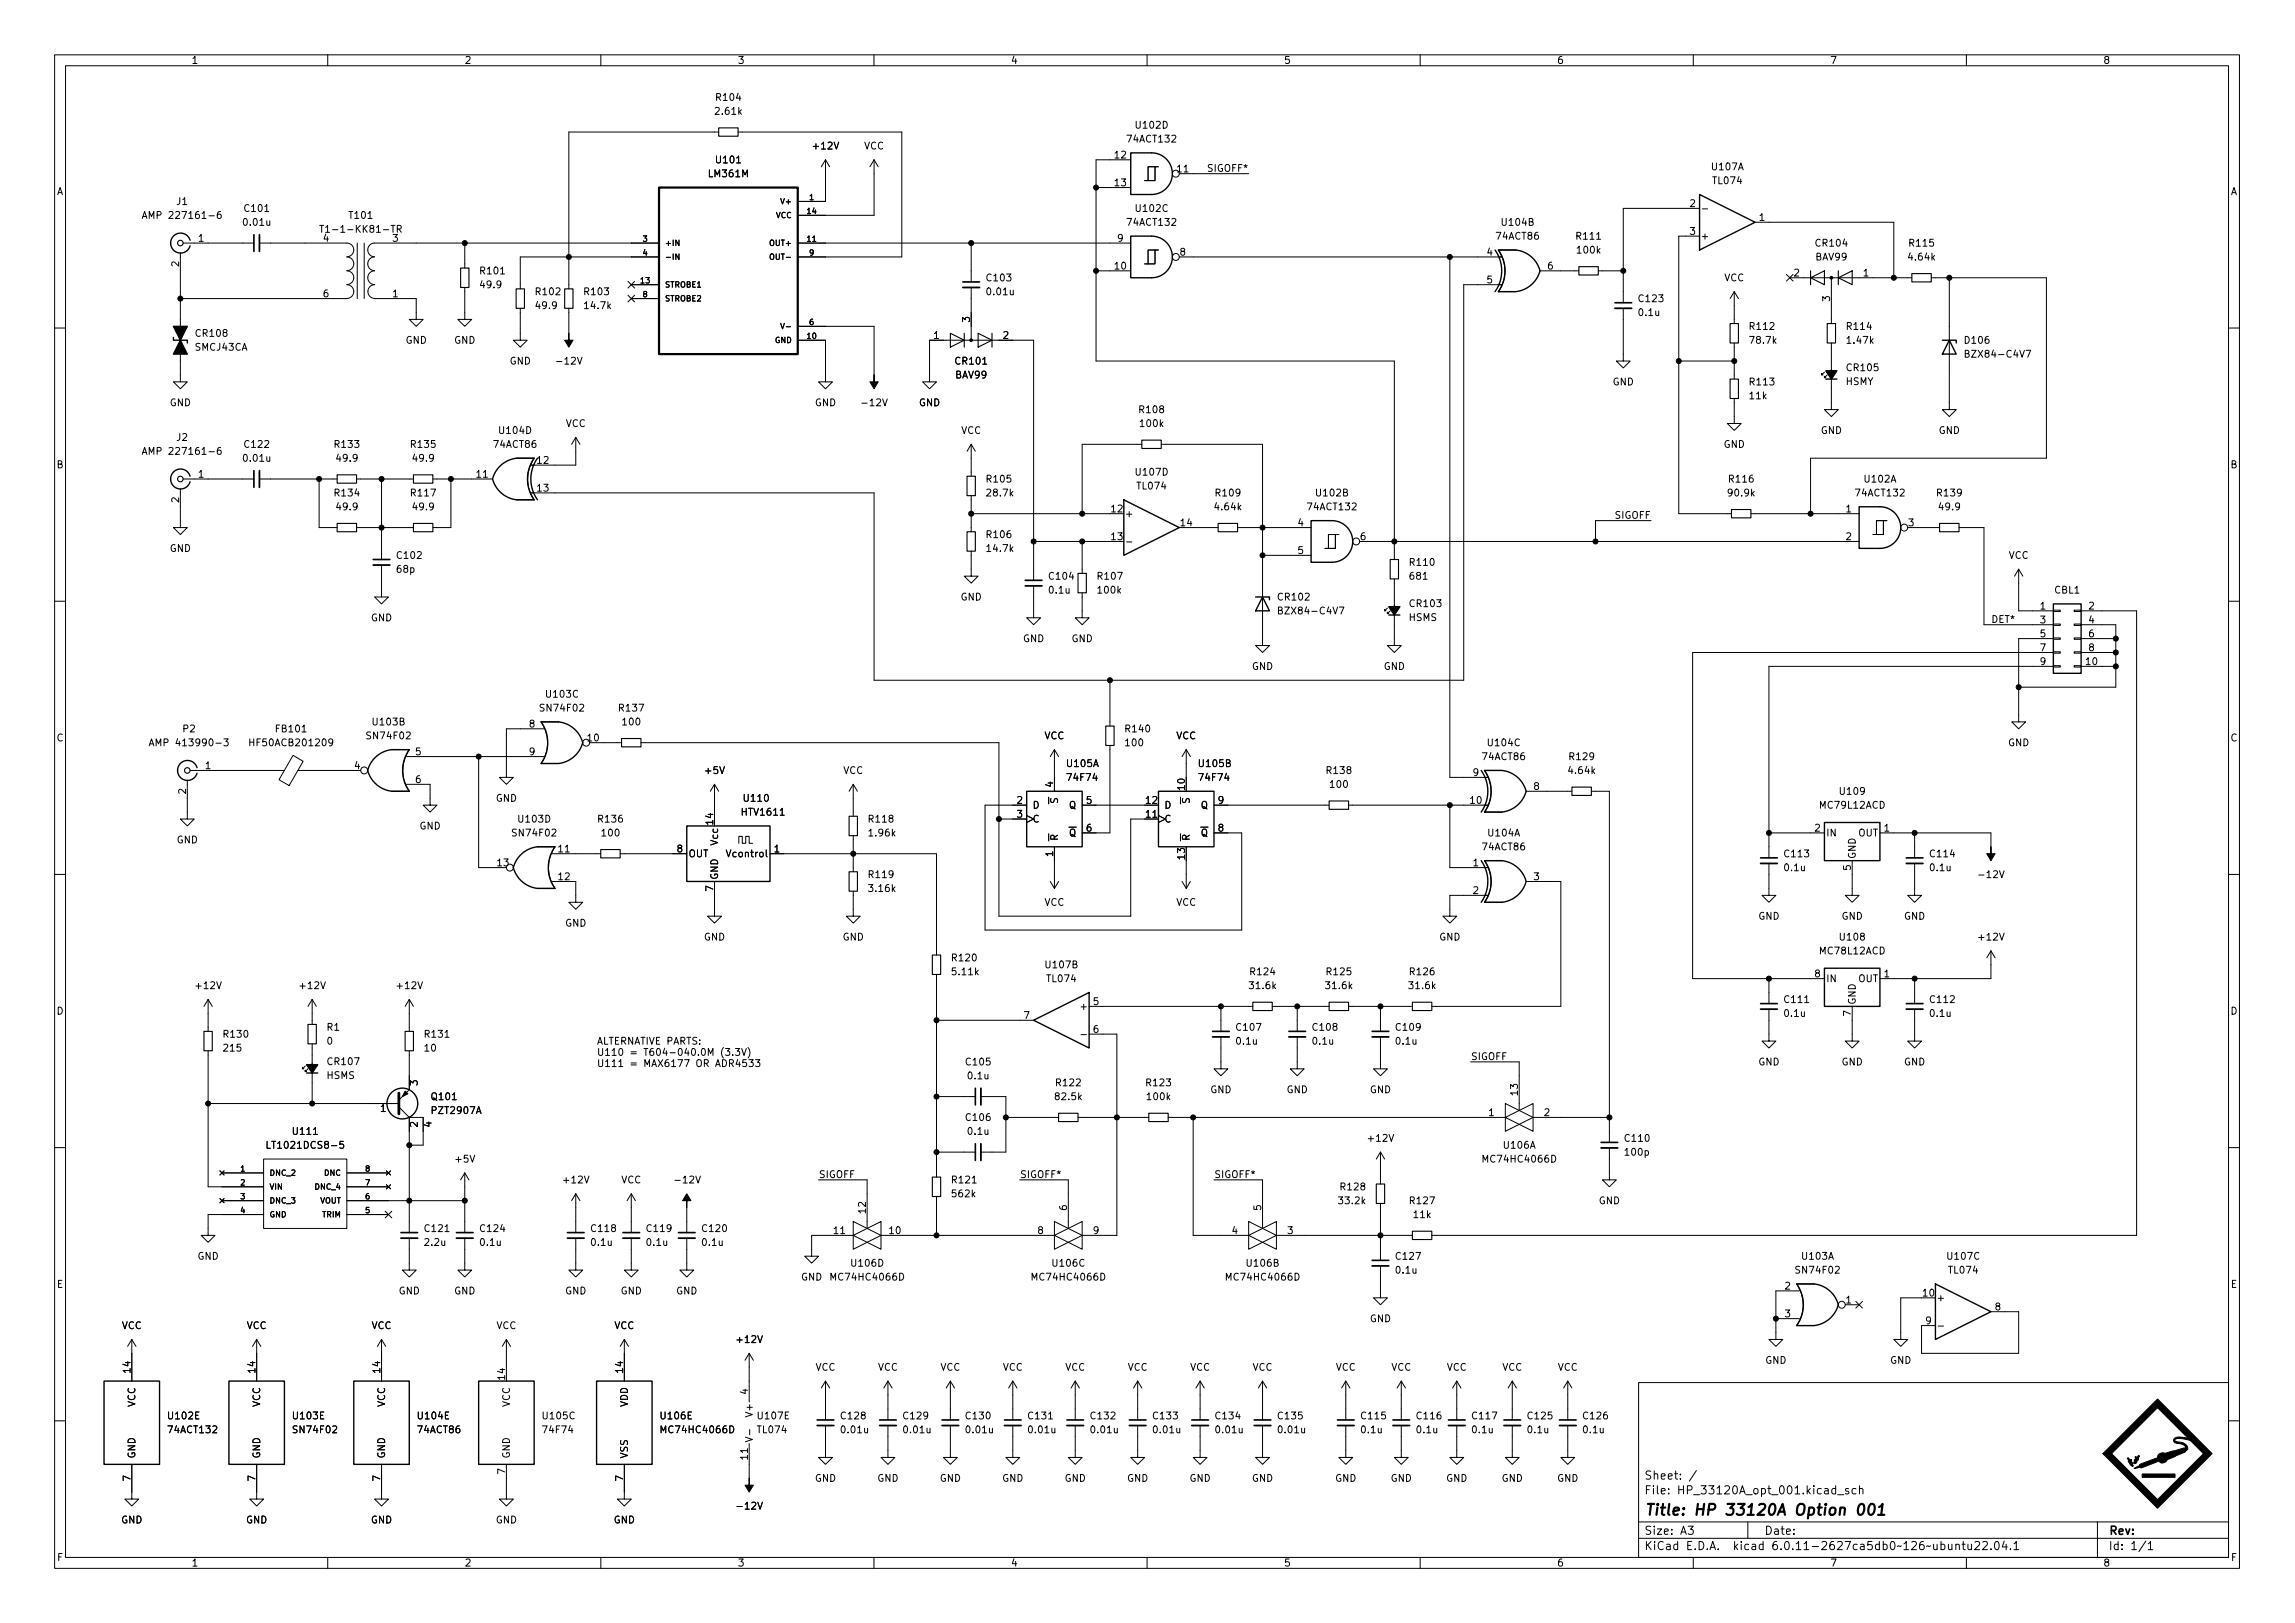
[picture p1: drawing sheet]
<svg xmlns="http://www.w3.org/2000/svg" width="420mm" height="297mm" viewBox="0 0 420 297" stroke-linecap="round" stroke-linejoin="round" font-family="sans-serif">
<defs><g id="words">
<g font-size="2.8">
<text x="301" y="277.9">Title:</text>
<text x="310.2" y="277.9">HP</text>
<text x="316.3" y="277.9">33120A</text>
<text x="329.4" y="277.9">Option</text>
<text x="341" y="277.9">001</text>
</g>
<g font-size="2.1">
<text x="301" y="273.9">File:</text>
<text x="301" y="271.2">Sheet:</text>
<text x="307.4" y="273.9">HP_33120A_opt_001.kicad_sch</text>
<text x="301" y="281.3">Size:</text>
<text x="307.6" y="281.3">A3</text>
<text x="323" y="281.3">Date:</text>
<text x="386" y="281.3">Rev:</text>
<text x="301" y="284.1">KiCad</text>
<text x="308.7" y="284.1">E.D.A.</text>
<text x="317.6" y="284.1">kicad</text>
<text x="324.8" y="284.1">6.0.11-2627ca5db0~126~ubuntu22.04.1</text>
<text x="386" y="284.1">Id:</text>
<text x="390.1" y="284.1">1/1</text>
</g>
<g font-size="1.8">
<text x="35" y="12.1">1</text>
<text x="85" y="12.1">2</text>
<text x="135" y="12.1">3</text>
<text x="185" y="12.1">4</text>
<text x="235" y="12.1">5</text>
<text x="285" y="12.1">6</text>
<text x="335" y="12.1">7</text>
<text x="385" y="12.1">8</text>
<text x="130.6" y="21.4">2.61k</text>
<text x="130.8" y="18.8">R104</text>
<text x="207.6" y="23.9">U102D</text>
<text x="148.5" y="27.7">+12V</text>
<text x="158.1" y="27.7">VCC</text>
<text x="203.8" y="29">12</text>
<text x="206.1" y="26.5">74ACT132</text>
<text x="129.5" y="32.8">LM361M</text>
<text x="130.8" y="30.3">U101</text>
<text x="203.8" y="34.1">13</text>
<text x="215.2" y="31.5">11</text>
<text x="220.9" y="31.4">SIGOFF*</text>
<text x="313.1" y="31.5">U107A</text>
<text x="313.3" y="34.1">TL074</text>
<text x="10.4" y="36.1">A</text>
<text x="25.9" y="40.4">AMP 227161-6</text>
<text x="32.2" y="37.9">J1</text>
<text x="44.2" y="41.7">0.01u</text>
<text x="44.5" y="39.2">C101</text>
<text x="63.7" y="40.4">T101</text>
<text x="206.1" y="41.7">74ACT132</text>
<text x="207.6" y="39.2">U102C</text>
<text x="274.6" y="41.7">U104B</text>
<text x="309.2" y="37.9">2</text>
<text x="321.9" y="40.4">1</text>
<text x="408.4" y="36.1">A</text>
<text x="36.1" y="44.2">1</text>
<text x="58.3" y="43">T1-1-KK81-TR</text>
<text x="59" y="44.2">4</text>
<text x="71.7" y="44.2">3</text>
<text x="204.4" y="44.2">9</text>
<text x="215.9" y="46.8">8</text>
<text x="272.1" y="46.8">4</text>
<text x="273.7" y="44.2">74ACT86</text>
<text x="288.3" y="44.2">R111</text>
<text x="288.4" y="46.8">100k</text>
<text x="309.2" y="43">3</text>
<text x="311.3" y="44.2">+</text>
<text x="332.1" y="45.5">CR104</text>
<text x="349.3" y="45.5">R115</text>
<text x="32.8" y="49" transform="rotate(-90 32.8 49)">2</text>
<text x="87.6" y="50.6">R101</text>
<text x="87.6" y="53.1">49.9</text>
<text x="180.3" y="51.9">C103</text>
<text x="203.8" y="49.3">10</text>
<text x="272.1" y="51.9">5</text>
<text x="283.2" y="49.3">6</text>
<text x="315.6" y="51.9">VCC</text>
<text x="328.2" y="50.6">2</text>
<text x="332.3" y="48">BAV99</text>
<text x="340.9" y="50.6">1</text>
<text x="349.1" y="48">4.64k</text>
<text x="59" y="54.4">6</text>
<text x="71.7" y="54.4">1</text>
<text x="97.8" y="54.4">R102</text>
<text x="97.8" y="56.9">49.9</text>
<text x="106.7" y="54.4">R103</text>
<text x="106.7" y="56.9">14.7k</text>
<text x="177.5" y="59.1" transform="rotate(-90 177.5 59.1)">3</text>
<text x="180.3" y="54.4">0.01u</text>
<text x="299.7" y="55.7">C123</text>
<text x="299.7" y="58.2">0.1u</text>
<text x="335" y="55.3" transform="rotate(-90 335 55.3)">3</text>
<text x="35.6" y="62">CR108</text>
<text x="35.6" y="64.6">SMCJ43CA</text>
<text x="74.2" y="63.3">GND</text>
<text x="83.1" y="63.3">GND</text>
<text x="170.8" y="62">1</text>
<text x="183.5" y="62">2</text>
<text x="320" y="60.7">R112</text>
<text x="320" y="63.3">78.7k</text>
<text x="337.8" y="60.7">R114</text>
<text x="337.8" y="63.3">1.47k</text>
<text x="359.4" y="63.3">D106</text>
<text x="359.4" y="65.8">BZX84-C4V7</text>
<text x="93.2" y="67.1">GND</text>
<text x="101.5" y="67.1">-12V</text>
<text x="174.6" y="67.1">CR101</text>
<text x="174.8" y="69.6">BAV99</text>
<text x="295.2" y="70.9">GND</text>
<text x="320" y="70.9">R113</text>
<text x="337.8" y="68.3">CR105</text>
<text x="337.8" y="70.8">HSMY</text>
<text x="31" y="74.7">GND</text>
<text x="149.1" y="74.7">GND</text>
<text x="157.4" y="74.7">-12V</text>
<text x="168.2" y="74.7">GND</text>
<text x="208.3" y="76">R108</text>
<text x="320" y="73.4">11k</text>
<text x="25.9" y="83.6">AMP 227161-6</text>
<text x="32.2" y="81.1">J2</text>
<text x="44.5" y="82.3">C122</text>
<text x="61" y="82.3">R133</text>
<text x="74.9" y="82.3">R135</text>
<text x="90.1" y="82.3">74ACT86</text>
<text x="91.1" y="79.8">U104D</text>
<text x="103.5" y="78.5">VCC</text>
<text x="175.9" y="79.8">VCC</text>
<text x="208.4" y="78.5">100k</text>
<text x="315.5" y="82.3">GND</text>
<text x="333.3" y="79.8">GND</text>
<text x="354.9" y="79.8">GND</text>
<text x="10.3" y="86.1">B</text>
<text x="36.1" y="87.4">1</text>
<text x="44.2" y="84.9">0.01u</text>
<text x="61.3" y="84.9">49.9</text>
<text x="75.3" y="84.9">49.9</text>
<text x="87" y="87.4">11</text>
<text x="98.1" y="84.9">12</text>
<text x="98.1" y="90">13</text>
<text x="180.3" y="88.7">R105</text>
<text x="207.6" y="87.4">U107D</text>
<text x="207.9" y="90">TL074</text>
<text x="316.2" y="88.7">R116</text>
<text x="341.1" y="88.7">U102A</text>
<text x="408.3" y="86.1">B</text>
<text x="32.8" y="92.2" transform="rotate(-90 32.8 92.2)">2</text>
<text x="61" y="91.2">R134</text>
<text x="61.3" y="93.8">49.9</text>
<text x="74.9" y="91.2">R117</text>
<text x="75.3" y="93.8">49.9</text>
<text x="180.3" y="91.2">28.7k</text>
<text x="203.2" y="93.8">12</text>
<text x="205.9" y="95">+</text>
<text x="222.1" y="93.8">4.64k</text>
<text x="222.3" y="91.2">R109</text>
<text x="239.1" y="93.8">74ACT132</text>
<text x="240.6" y="91.2">U102B</text>
<text x="295.5" y="94.9">SIGOFF</text>
<text x="316.1" y="91.2">90.9k</text>
<text x="337.8" y="93.8">1</text>
<text x="339.4" y="91.2">74ACT132</text>
<text x="354.3" y="91.2">R139</text>
<text x="354.7" y="93.8">49.9</text>
<text x="31" y="101.4">GND</text>
<text x="180.3" y="98.8">R106</text>
<text x="180.3" y="101.4">14.7k</text>
<text x="203.2" y="98.8">13</text>
<text x="215.9" y="96.3">14</text>
<text x="237.4" y="96.3">4</text>
<text x="237.4" y="101.4">5</text>
<text x="248.9" y="98.8">6</text>
<text x="337.8" y="98.8">2</text>
<text x="349.2" y="96.3">3</text>
<text x="72.4" y="102.7">C102</text>
<text x="72.4" y="105.2">68p</text>
<text x="191.8" y="106.5">C104</text>
<text x="200.7" y="106.5">R107</text>
<text x="257.8" y="103.9">R110</text>
<text x="257.8" y="106.5">681</text>
<text x="367.7" y="102.7">VCC</text>
<text x="175.8" y="110.3">GND</text>
<text x="191.8" y="109">0.1u</text>
<text x="200.7" y="109">100k</text>
<text x="233.7" y="110.3">CR102</text>
<text x="233.7" y="112.8">BZX84-C4V7</text>
<text x="257.8" y="111.5">CR103</text>
<text x="364.5" y="114">DET*</text>
<text x="373.3" y="111.5">1</text>
<text x="376" y="109">CBL1</text>
<text x="382.2" y="111.5">2</text>
<text x="67.8" y="114.1">GND</text>
<text x="187.2" y="117.9">GND</text>
<text x="196.1" y="117.9">GND</text>
<text x="257.8" y="114">HSMS</text>
<text x="373.3" y="114.1">3</text>
<text x="373.3" y="116.6">5</text>
<text x="373.3" y="119.2">7</text>
<text x="382.2" y="114.1">4</text>
<text x="382.2" y="116.6">6</text>
<text x="382.2" y="119.2">8</text>
<text x="229.1" y="123">GND</text>
<text x="253.3" y="123">GND</text>
<text x="373.3" y="121.7">9</text>
<text x="381.6" y="121.7">10</text>
<text x="98.6" y="130.6">SN74F02</text>
<text x="99.7" y="128.1">U103C</text>
<text x="113" y="130.6">R137</text>
<text x="10.3" y="136.1">C</text>
<text x="27.1" y="136.9">AMP 413990-3</text>
<text x="33.3" y="134.4">P2</text>
<text x="45.4" y="136.9">HF50ACB201209</text>
<text x="50.2" y="134.4">FB101</text>
<text x="66.8" y="135.7">SN74F02</text>
<text x="67.9" y="133.1">U103B</text>
<text x="96.7" y="133.1">8</text>
<text x="107.3" y="135.7">10</text>
<text x="113.7" y="133.1">100</text>
<text x="191.1" y="135.7">VCC</text>
<text x="205.7" y="134.4">R140</text>
<text x="205.7" y="136.9">100</text>
<text x="215.3" y="135.7">VCC</text>
<text x="272.1" y="136.9">U104C</text>
<text x="367.6" y="136.9">GND</text>
<text x="408.3" y="136.1">C</text>
<text x="37.4" y="140.8">1</text>
<text x="64.7" y="140.8">4</text>
<text x="75.9" y="138.2">5</text>
<text x="75.9" y="143.3">6</text>
<text x="96.7" y="138.2">9</text>
<text x="128.8" y="142">+5V</text>
<text x="154.3" y="142">VCC</text>
<text x="195.1" y="140.8">U105A</text>
<text x="195.1" y="143.3">74F74</text>
<text x="219.2" y="140.8">U105B</text>
<text x="219.2" y="143.3">74F74</text>
<text x="242.6" y="142">R138</text>
<text x="269.5" y="142">9</text>
<text x="271.1" y="139.5">74ACT86</text>
<text x="286.9" y="142">4.64k</text>
<text x="287" y="139.5">R129</text>
<text x="34" y="145.5" transform="rotate(-90 34 145.5)">2</text>
<text x="90.7" y="147.1">GND</text>
<text x="135.5" y="149.6">HTV1611</text>
<text x="135.9" y="147.1">U110</text>
<text x="186" y="147.1">2</text>
<text x="186" y="149.6">3</text>
<text x="189" y="148.4">D</text>
<text x="192.8" y="144.2" transform="rotate(-90 192.8 144.2)">4</text>
<text x="195.6" y="148.4">Q</text>
<text x="198.7" y="147.1">5</text>
<text x="209.5" y="149.6">11</text>
<text x="209.5" y="147.1">12</text>
<text x="213.1" y="148.4">D</text>
<text x="216.9" y="144.8" transform="rotate(-90 216.9 144.8)">10</text>
<text x="219.8" y="148.4">Q</text>
<text x="222.8" y="147.1">9</text>
<text x="243.2" y="144.6">100</text>
<text x="268.9" y="147.1">10</text>
<text x="280.6" y="144.6">8</text>
<text x="332.9" y="148.4">MC79L12ACD</text>
<text x="336.5" y="145.8">U109</text>
<text x="32.3" y="154.7">GND</text>
<text x="76.7" y="152.2">GND</text>
<text x="93.5" y="153.5">SN74F02</text>
<text x="94.6" y="150.9">U103D</text>
<text x="102" y="156">11</text>
<text x="109.2" y="150.9">R136</text>
<text x="109.9" y="153.5">100</text>
<text x="123.8" y="156">8</text>
<text x="130.6" y="151.2" transform="rotate(-90 130.6 151.2)">14</text>
<text x="131.8" y="154.8" transform="rotate(-90 131.8 154.8)">Vcc</text>
<text x="141.6" y="156">1</text>
<text x="158.8" y="150.9">R118</text>
<text x="158.8" y="153.5">1.96k</text>
<text x="189" y="150.9">C</text>
<text x="194.1" y="154" transform="rotate(-90 194.1 154)">~{R}</text>
<text x="195.6" y="153.5">~{Q}</text>
<text x="198.7" y="152.2">6</text>
<text x="213.1" y="150.9">C</text>
<text x="218.2" y="154" transform="rotate(-90 218.2 154)">~{R}</text>
<text x="219.8" y="153.5">~{Q}</text>
<text x="222.8" y="152.2">8</text>
<text x="271.1" y="156">74ACT86</text>
<text x="272.2" y="153.5">U104A</text>
<text x="332.1" y="152.2">2</text>
<text x="334.3" y="153.5">IN</text>
<text x="340.1" y="153.5">OUT</text>
<text x="344.8" y="152.2">1</text>
<text x="90.8" y="158.5">13</text>
<text x="102" y="161.1">12</text>
<text x="126" y="157.3">OUT</text>
<text x="131.8" y="161.1" transform="rotate(-90 131.8 161.1)">GND</text>
<text x="132.8" y="157.3">Vcontrol</text>
<text x="158.8" y="161.1">R119</text>
<text x="192.8" y="156.9" transform="rotate(-90 192.8 156.9)">1</text>
<text x="216.9" y="157.5" transform="rotate(-90 216.9 157.5)">13</text>
<text x="269.5" y="158.5">1</text>
<text x="280.6" y="161.1">3</text>
<text x="326.4" y="157.3">C113</text>
<text x="326.4" y="159.8">0.1u</text>
<text x="338.8" y="159.5" transform="rotate(-90 338.8 159.5)">5</text>
<text x="340.1" y="157.3" transform="rotate(-90 340.1 157.3)">GND</text>
<text x="353.1" y="157.3">C114</text>
<text x="353.1" y="159.8">0.1u</text>
<text x="361.9" y="161.1">-12V</text>
<text x="130.6" y="163.3" transform="rotate(-90 130.6 163.3)">7</text>
<text x="158.8" y="163.6">3.16k</text>
<text x="191.1" y="166.2">VCC</text>
<text x="215.3" y="166.2">VCC</text>
<text x="269.5" y="163.6">2</text>
<text x="103.4" y="170">GND</text>
<text x="128.8" y="172.5">GND</text>
<text x="154.2" y="172.5">GND</text>
<text x="263.4" y="172.5">GND</text>
<text x="321.8" y="168.7">GND</text>
<text x="336.5" y="172.5">U108</text>
<text x="337.1" y="168.7">GND</text>
<text x="348.5" y="168.7">GND</text>
<text x="361.9" y="172.5">+12V</text>
<text x="174" y="176.3">R120</text>
<text x="174" y="178.9">5.11k</text>
<text x="191.1" y="177.6">U107B</text>
<text x="228.6" y="178.9">R124</text>
<text x="242.6" y="178.9">R125</text>
<text x="257.8" y="178.9">R126</text>
<text x="332.1" y="178.9">8</text>
<text x="332.9" y="175">MC78L12ACD</text>
<text x="344.8" y="178.9">1</text>
<text x="35.5" y="181.4">+12V</text>
<text x="54.5" y="181.4">+12V</text>
<text x="72.3" y="181.4">+12V</text>
<text x="191.4" y="180.1">TL074</text>
<text x="197.5" y="185.2">+</text>
<text x="200" y="183.9">5</text>
<text x="228.4" y="181.4">31.6k</text>
<text x="242.4" y="181.4">31.6k</text>
<text x="257.6" y="181.4">31.6k</text>
<text x="326.4" y="183.9">C111</text>
<text x="334.3" y="180.1">IN</text>
<text x="340.1" y="183.9" transform="rotate(-90 340.1 183.9)">GND</text>
<text x="340.1" y="180.1">OUT</text>
<text x="353.1" y="183.9">C112</text>
<text x="10.3" y="186.1">D</text>
<text x="40.6" y="190.3">R130</text>
<text x="59.7" y="189">R1</text>
<text x="59.7" y="191.6">0</text>
<text x="77.5" y="190.3">R131</text>
<text x="109.2" y="191.2">ALTERNATIVE PARTS:</text>
<text x="187.3" y="186.5">7</text>
<text x="200" y="189">6</text>
<text x="226.1" y="189">C107</text>
<text x="226.1" y="191.6">0.1u</text>
<text x="240" y="189">C108</text>
<text x="240" y="191.6">0.1u</text>
<text x="255.3" y="189">C109</text>
<text x="255.3" y="191.6">0.1u</text>
<text x="326.4" y="186.5">0.1u</text>
<text x="338.8" y="186.1" transform="rotate(-90 338.8 186.1)">7</text>
<text x="353.1" y="186.5">0.1u</text>
<text x="408.3" y="186.1">D</text>
<text x="40.6" y="192.8">215</text>
<text x="59.7" y="195.3">CR107</text>
<text x="59.7" y="197.8">HSMS</text>
<text x="77.5" y="192.8">10</text>
<text x="109.2" y="193.2">U110</text>
<text x="109.2" y="195.3">U111</text>
<text x="115.3" y="193.2">=</text>
<text x="115.3" y="195.3">=</text>
<text x="118" y="193.2">T604-040.0M</text>
<text x="118" y="195.3">MAX6177</text>
<text x="127.7" y="195.3">OR ADR4533</text>
<text x="132.2" y="193.2">(3.3V)</text>
<text x="176.6" y="195.4">C105</text>
<text x="176.9" y="197.9">0.1u</text>
<text x="269.2" y="194">SIGOFF</text>
<text x="321.8" y="195.4">GND</text>
<text x="337.1" y="195.4">GND</text>
<text x="348.5" y="195.4">GND</text>
<text x="78.7" y="201.7">Q101</text>
<text x="192.9" y="201.7">82.5k</text>
<text x="193.1" y="199.2">R122</text>
<text x="209.6" y="199.2">R123</text>
<text x="209.7" y="201.7">100k</text>
<text x="221.5" y="200.4">GND</text>
<text x="235.5" y="200.4">GND</text>
<text x="250.7" y="200.4">GND</text>
<text x="277.9" y="200.7" transform="rotate(-90 277.9 200.7)">13</text>
<text x="53.3" y="208.1">U111</text>
<text x="69.5" y="204.3">1</text>
<text x="78.7" y="204.3">PZT2907A</text>
<text x="79.8" y="206.5" transform="rotate(-90 79.8 206.5)">4</text>
<text x="176.6" y="205.5">C106</text>
<text x="176.9" y="208.1">0.1u</text>
<text x="250.1" y="209.3">+12V</text>
<text x="272.4" y="204.3">1</text>
<text x="282.5" y="204.3">2</text>
<text x="297.2" y="209.3">C110</text>
<text x="48.5" y="210.6">LT1021DCS8-5</text>
<text x="83.1" y="213.1">+5V</text>
<text x="149.9" y="215.6">SIGOFF</text>
<text x="186.7" y="215.6">SIGOFF*</text>
<text x="222.2" y="215.6">SIGOFF*</text>
<text x="271.1" y="213.1">MC74HC4066D</text>
<text x="275" y="210.6">U106A</text>
<text x="297.2" y="211.9">100p</text>
<text x="102.8" y="217">+12V</text>
<text x="113.7" y="217">VCC</text>
<text x="123.2" y="217">-12V</text>
<text x="174" y="217">R121</text>
<text x="174" y="219.5">562k</text>
<text x="195.3" y="221.7" transform="rotate(-90 195.3 221.7)">6</text>
<text x="230.9" y="221.7" transform="rotate(-90 230.9 221.7)">5</text>
<text x="244.8" y="220.8">33.2k</text>
<text x="245.1" y="218.2">R128</text>
<text x="257.8" y="220.8">R127</text>
<text x="292.6" y="220.8">GND</text>
<text x="77.5" y="225.9">C121</text>
<text x="87.6" y="225.9">C124</text>
<text x="108" y="225.9">C118</text>
<text x="118.1" y="225.9">C119</text>
<text x="128.3" y="225.9">C120</text>
<text x="152.4" y="225.8">11</text>
<text x="158.5" y="222.3" transform="rotate(-90 158.5 222.3)">12</text>
<text x="162.5" y="225.8">10</text>
<text x="189.8" y="225.8">8</text>
<text x="200" y="225.8">9</text>
<text x="225.4" y="225.8">4</text>
<text x="235.5" y="225.8">3</text>
<text x="258.5" y="223.3">11k</text>
<text x="36.1" y="230.9">GND</text>
<text x="77.5" y="228.4">2.2u</text>
<text x="87.6" y="228.4">0.1u</text>
<text x="108" y="228.4">0.1u</text>
<text x="118.1" y="228.4">0.1u</text>
<text x="128.3" y="228.4">0.1u</text>
<text x="155.6" y="232.2">U106D</text>
<text x="192.4" y="232.2">U106C</text>
<text x="227.9" y="232.2">U106B</text>
<text x="255.3" y="230.9">C127</text>
<text x="255.3" y="233.5">0.1u</text>
<text x="328.4" y="233.5">SN74F02</text>
<text x="329.6" y="230.9">U103A</text>
<text x="356.2" y="230.9">U107C</text>
<text x="356.5" y="233.5">TL074</text>
<text x="10.3" y="236.1">E</text>
<text x="72.9" y="237.3">GND</text>
<text x="83.1" y="237.3">GND</text>
<text x="103.4" y="237.3">GND</text>
<text x="113.6" y="237.3">GND</text>
<text x="123.7" y="237.3">GND</text>
<text x="146.6" y="234.7">GND</text>
<text x="151.7" y="234.7">MC74HC4066D</text>
<text x="188.6" y="234.7">MC74HC4066D</text>
<text x="224.1" y="234.7">MC74HC4066D</text>
<text x="326.6" y="236">2</text>
<text x="337.8" y="238.5">1</text>
<text x="351.8" y="237.3">10</text>
<text x="354.5" y="238.5">+</text>
<text x="365.1" y="239.8">8</text>
<text x="408.3" y="236.1">E</text>
<text x="22.2" y="243.6">VCC</text>
<text x="45.1" y="243.6">VCC</text>
<text x="68" y="243.6">VCC</text>
<text x="90.8" y="243.6">VCC</text>
<text x="112.4" y="243.6">VCC</text>
<text x="250.7" y="242.4">GND</text>
<text x="326.6" y="241.1">3</text>
<text x="352.4" y="242.4">9</text>
<text x="23.9" y="251.5" transform="rotate(-90 23.9 251.5)">14</text>
<text x="46.7" y="251.5" transform="rotate(-90 46.7 251.5)">14</text>
<text x="69.6" y="251.5" transform="rotate(-90 69.6 251.5)">14</text>
<text x="114" y="251.5" transform="rotate(-90 114 251.5)">14</text>
<text x="134.5" y="246.2">+12V</text>
<text x="149.2" y="251.2">VCC</text>
<text x="160.7" y="251.2">VCC</text>
<text x="172.1" y="251.2">VCC</text>
<text x="183.5" y="251.2">VCC</text>
<text x="195" y="251.2">VCC</text>
<text x="206.4" y="251.2">VCC</text>
<text x="217.8" y="251.2">VCC</text>
<text x="229.2" y="251.2">VCC</text>
<text x="244.5" y="251.2">VCC</text>
<text x="254.7" y="251.2">VCC</text>
<text x="264.8" y="251.2">VCC</text>
<text x="275" y="251.2">VCC</text>
<text x="285.1" y="251.2">VCC</text>
<text x="323.1" y="250">GND</text>
<text x="346" y="250">GND</text>
<text x="25.2" y="257.6" transform="rotate(-90 25.2 257.6)">VCC</text>
<text x="48" y="257.6" transform="rotate(-90 48 257.6)">VCC</text>
<text x="70.9" y="257.6" transform="rotate(-90 70.9 257.6)">VCC</text>
<text x="92.5" y="252.8" transform="rotate(-90 92.5 252.8)">14</text>
<text x="93.7" y="257.6" transform="rotate(-90 93.7 257.6)">VCC</text>
<text x="115.3" y="257.6" transform="rotate(-90 115.3 257.6)">VDD</text>
<text x="136.9" y="255.4" transform="rotate(-90 136.9 255.4)">4</text>
<text x="30.5" y="260.1">U102E</text>
<text x="30.5" y="262.7">74ACT132</text>
<text x="53.3" y="260.1">U103E</text>
<text x="53.3" y="262.7">SN74F02</text>
<text x="76.2" y="260.1">U104E</text>
<text x="76.2" y="262.7">74ACT86</text>
<text x="99.1" y="260.1">U105C</text>
<text x="99.1" y="262.7">74F74</text>
<text x="120.7" y="260.1">U106E</text>
<text x="120.7" y="262.7">MC74HC4066D</text>
<text x="138.2" y="259.5" transform="rotate(-90 138.2 259.5)">V+</text>
<text x="138.4" y="260.1">U107E</text>
<text x="138.4" y="262.7">TL074</text>
<text x="153.7" y="260.1">C128</text>
<text x="153.7" y="262.7">0.01u</text>
<text x="165.1" y="260.1">C129</text>
<text x="165.1" y="262.7">0.01u</text>
<text x="176.5" y="260.1">C130</text>
<text x="176.5" y="262.7">0.01u</text>
<text x="188" y="260.1">C131</text>
<text x="188" y="262.7">0.01u</text>
<text x="199.4" y="260.1">C132</text>
<text x="199.4" y="262.7">0.01u</text>
<text x="210.8" y="260.1">C133</text>
<text x="210.8" y="262.7">0.01u</text>
<text x="222.3" y="260.1">C134</text>
<text x="222.3" y="262.7">0.01u</text>
<text x="233.7" y="260.1">C135</text>
<text x="233.7" y="262.7">0.01u</text>
<text x="248.9" y="260.1">C115</text>
<text x="248.9" y="262.7">0.1u</text>
<text x="259.1" y="260.1">C116</text>
<text x="259.1" y="262.7">0.1u</text>
<text x="269.2" y="260.1">C117</text>
<text x="269.2" y="262.7">0.1u</text>
<text x="279.4" y="260.1">C125</text>
<text x="279.4" y="262.7">0.1u</text>
<text x="289.6" y="260.1">C126</text>
<text x="289.6" y="262.7">0.1u</text>
<text x="25.2" y="267" transform="rotate(-90 25.2 267)">GND</text>
<text x="48" y="267" transform="rotate(-90 48 267)">GND</text>
<text x="70.9" y="267" transform="rotate(-90 70.9 267)">GND</text>
<text x="92.5" y="270" transform="rotate(-90 92.5 270)">7</text>
<text x="93.7" y="267" transform="rotate(-90 93.7 267)">GND</text>
<text x="115.3" y="267" transform="rotate(-90 115.3 267)">VSS</text>
<text x="136.9" y="267.4" transform="rotate(-90 136.9 267.4)">11</text>
<text x="23.9" y="271.2" transform="rotate(-90 23.9 271.2)">7</text>
<text x="46.7" y="271.2" transform="rotate(-90 46.7 271.2)">7</text>
<text x="69.6" y="271.2" transform="rotate(-90 69.6 271.2)">7</text>
<text x="114" y="271.2" transform="rotate(-90 114 271.2)">7</text>
<text x="149.1" y="271.6">GND</text>
<text x="160.5" y="271.6">GND</text>
<text x="172" y="271.6">GND</text>
<text x="183.4" y="271.6">GND</text>
<text x="194.8" y="271.6">GND</text>
<text x="206.3" y="271.6">GND</text>
<text x="217.7" y="271.6">GND</text>
<text x="229.1" y="271.6">GND</text>
<text x="244.4" y="271.6">GND</text>
<text x="254.5" y="271.6">GND</text>
<text x="264.7" y="271.6">GND</text>
<text x="274.8" y="271.6">GND</text>
<text x="285" y="271.6">GND</text>
<text x="22.1" y="279.2">GND</text>
<text x="45" y="279.2">GND</text>
<text x="67.8" y="279.2">GND</text>
<text x="90.7" y="279.2">GND</text>
<text x="112.3" y="279.2">GND</text>
<text x="134.5" y="276.6">-12V</text>
<text x="10.4" y="286.1">F</text>
<text x="35" y="287.1">1</text>
<text x="85" y="287.1">2</text>
<text x="135" y="287.1">3</text>
<text x="185" y="287.1">4</text>
<text x="235" y="287.1">5</text>
<text x="285" y="287.1">6</text>
<text x="335" y="287.1">7</text>
<text x="385" y="287.1">8</text>
<text x="408.4" y="286.1">F</text>
</g>
<g font-size="1.4">
<text x="142" y="40.2">VCC</text>
<text x="142.8" y="37.7">V+</text>
<text x="147.5" y="39.2">14</text>
<text x="148" y="36.6">1</text>
<text x="117.5" y="44.2">3</text>
<text x="117.5" y="46.8">4</text>
<text x="121.7" y="45.3">+IN</text>
<text x="121.7" y="47.8">-IN</text>
<text x="140.7" y="45.3">OUT+</text>
<text x="140.7" y="47.8">OUT-</text>
<text x="147.5" y="44.2">11</text>
<text x="148" y="46.8">9</text>
<text x="117.1" y="51.9">13</text>
<text x="121.7" y="52.9">STROBE1</text>
<text x="117.5" y="54.4">8</text>
<text x="121.7" y="55.5">STROBE2</text>
<text x="148" y="59.5">6</text>
<text x="141.8" y="63.1">GND</text>
<text x="142.8" y="60.5">V-</text>
<text x="147.5" y="62">10</text>
<text x="43.9" y="214.4">1</text>
<text x="49.3" y="215.5">DNC_2</text>
<text x="59.2" y="215.5">DNC</text>
<text x="66.7" y="214.4">8</text>
<text x="43.9" y="217">2</text>
<text x="43.9" y="219.5">3</text>
<text x="49.3" y="218">VIN</text>
<text x="49.3" y="220.6">DNC_3</text>
<text x="57.5" y="218">DNC_4</text>
<text x="58.6" y="220.6">VOUT</text>
<text x="66.7" y="219.5">6</text>
<text x="66.7" y="217">7</text>
<text x="43.9" y="222">4</text>
<text x="49.3" y="223.1">GND</text>
<text x="58.9" y="223.1">TRIM</text>
<text x="66.7" y="222">5</text>
</g>
</g></defs>
<g fill="none" stroke="#000" stroke-width=".18">
<path d="M10 10h400v277h-400zM12 12h396v273h-396zM60 10v2M110 10v2M135.1 17.1l-.3 .9h.8M160 10v2M210 10v2M260 10v2M310 10v2M360 10v2M38.3 39.5h.9M40.4 38.7l-.4 .1a.85 .85 0 0 0 0 1.2l.4-.1 .1-.5-.2-.2-.4 .1-.1 .1"/>
<path d="M48.5 38.7h.7M67.4 40h.7M131.6 24.2h-27.5v28.7M134.9 29.8h.7M135.1 24.2h30v22.8h-19.1M135.4 20.4l.3 .5M135.7 20.1l-.4 .5M151.1 29.2l-.7 1.3M151.1 29.2v7.7h-5.1M151.1 29.2l.8 1.3M152.7 26l.4 1.3 .4-1.3M160 29.2v10.2h-14"/>
<path d="M160 29.2l-.7 1.3M160 29.2l.8 1.3M200.7 34.3h6.3M207 29.2h-6.3v36.9h54.6v36.3M211.5 30.5h-1.3v2.6M212.1 30.5h-.6v2.6h-2M213 22.2a.64 .64 0 0 1 .7 .6 .64 .64 0 0 1-.7 .7zM213.7 37.6a.6 .6 0 0 0-.8 .4 .6 .6 0 0 0 .6 .7l.2-.1M214.5 24.9l.5-.2 .3 .4-.8 .9h.8M215.9 31.8h12.7M216.8 31.5h.7M311.1 38.1h-13.9v17.3"/>
<path d="M311.7 38.2h.9M33 46.3v23.6h1.3l-1.3 1.3-1.3-1.3h1.3M33 54.6h30.5M33.5 44.5h13M47.5 44.5h16a1.27 1.27 0 0 1 1.3 1.3 1.27 1.27 0 0 1-1.3 1.2 1.26 1.26 0 0 1 1.3 1.3 1.26 1.26 0 0 1-1.3 1.2M48.8 40.4l.1 .8 .3 .1 .2-.2M49.4 40.4v.9M63.5 49.6a1.27 1.27 0 0 1 1.3 1.2 1.27 1.27 0 0 1-1.3 1.3 1.26 1.26 0 0 1 1.3 1.3 1.26 1.26 0 0 1-1.3 1.2M65.4 44.5v10.1M66.7 44.5v10.1M68.6 49.6a1.26 1.26 0 0 0-1.3 1.2 1.26 1.26 0 0 0 1.3 1.3M68.6 54.6h7.6v3.9h1.3l-1.3 1.2-1.3-1.2h1.3"/>
<path d="M68.6 52.1a1.26 1.26 0 0 0-1.2 1.3 1.26 1.26 0 0 0 1.2 1.2M70.2 42h1M71.6 41.3h.7M71.9 41.3v1.2M72.7 41.9h.6l.2-.2-.1-.3-.7-.1v1.2M73 41.9l.5 .6M85.1 52.6v5.9h1.3l-1.3 1.2-1.3-1.2h1.3M85.1 44.5v4.6M91.6 50.1h.8M91.7 52l-.2 .2h-.3l-.2-.2v-.3l.2-.3 .4 .1 .1 .2a.84 .84 0 0 1-.4 1h-.2M95.2 56.4v5.9h1.3l-1.3 1.2-1.2-1.2h1.2M101.9 55.8l-.3 .2h-.2l-.3-.2v-.3l.3-.3 .3 .1 .2 .2a.84 .84 0 0 1-.4 1h-.2"/>
<path d="M104.1 56.4v4.6M111.4 56l.4 .5M111.8 55.6l-.5 .5M115 51.5l1.2 1.2M115 54l1.2 1.3M115.6 52.1h5M115.6 54.6h5M116.2 51.5l-1.2 1.2M116.2 54l-1.2 1.3M120.6 44.5h-52a1.27 1.27 0 0 0-1.3 1.3 1.27 1.27 0 0 0 1.3 1.2 1.26 1.26 0 0 0-1.3 1.3 1.26 1.26 0 0 0 1.3 1.2M120.6 47h-25.4v5.9M124.3 43.9v1l-.6-1v1"/>
<path d="M124.3 46.5v1l-.6-1v1M143.9 59.8h.8M143.9 47.1h.8M146 59.7h14v8.9M146 44.5h61M148.8 44.2h.6M177.8 44.5v7.1M177.8 52.6v9.7M185 53.1v.8l.3 .1 .2-.2M185.5 53.1v.9M200.7 49.6h6.3M211.5 45.8h-1.3v2.5"/>
<path d="M212.1 45.8h-.6v2.5h-2M214.5 40.1l.5-.1 .3 .3-.8 1h.8M215.9 47h59.1M265.4 47v95.3h7M275 52.1h-7v72.4h-108v-34.3h-62.8M277.5 45.8h-3.2a6.6 6.6 0 0 1 0 7.6h3.2M280 40.6l.5-.1 .1-.2v-.2l-.6-.1v1.3h.5l.1-.2 .1-.3-.3-.2M281.9 49.6h7.2M292.3 43.8h.7M292.6 45.8l.3 .5M292.6 49.6h4.6M292.9 45.5l-.5 .5"/>
<path d="M297.2 56.4v9.7h1.2l-1.2 1.2-1.3-1.2h1.3M303.1 56.9l.1 .8 .3 .1 .2-.2M303.7 56.9v.9M311.1 43.2h-3.8v50.8h9.7M317.5 53.4l-.8 1.2M317.5 53.4v5.8M317.5 53.4l.8 1.2M321.3 40.7h25.4v10.1M327.1 50.2l1.2 1.2M327.7 50.8h22.3M328.3 50.2l-1.2 1.2M335.3 50.8v8.4"/>
<path d="M342.1 59l-.3 .9h.8M353.6 50.8h21v33.1h-43.1v10.1M353.8 47.1l.4 .5M354.2 46.8l-.5 .4M356.9 50.8v24.2h1.2l-1.2 1.2-1.3-1.2h1.3M10 60h2M96.4 78.1a.64 .64 0 0 1 .8 .6 .64 .64 0 0 1-.8 .7zM105.7 65.4l.4 1.3 .5-1.3M146 62.3h5.1v7.6h1.3l-1.3 1.3-1.2-1.3h1.2M161.6 73l.4 1.3 .4-1.3M170.2 69.9h-1.3l1.3 1.3 1.2-1.3h-1.2v-7.6h19v43.9M179.9 66.7h.7"/>
<path d="M212.5 77.6l.4 .5M212.9 77.2l-.5 .5M307.3 66.1h10.2M317.5 72.9v4.6h1.3l-1.3 1.3-1.3-1.3h1.3M317.5 62.8v6.6M324.8 62.4l.3 .4M325.1 62l-.4 .5M334 68.1l-.5 .5v-.2v.2h.3M334.5 68.6l-.5 .5v-.2v.2h.3M335.3 62.8v12.2h1.2l-1.2 1.2-1.3-1.2h1.3M342.6 62.4l.3 .4M342.9 62l-.5 .5"/>
<path d="M369.8 64.1l.4 1.3 .4-1.3M370.9 64.1h.9l-.6 1.3M408 60h2M33 89.4v7.2h1.3l-1.3 1.2-1.3-1.2h1.3M33.5 87.7h13M38.3 82.7h.9M40.4 81.9l-.4 .1a.85 .85 0 0 0 0 1.2l.4-.2 .1-.4-.2-.2h-.4l-.1 .2M47.5 87.7h14.2M48.8 83.6l.1 .8h.3l.2-.1M49.4 83.6v.8M58.4 87.7v8.9h3.3M65.3 87.7h10.4"/>
<path d="M65.3 96.6h10.4M65.3 89.5l-.3 .9h.8M65.4 83.7l-.3 .2h-.3l-.2-.2v-.3l.3-.2h.2l.3 .2a.84 .84 0 0 1-.4 1h-.2M65.4 92.6l-.3 .2h-.3l-.2-.2v-.3l.3-.2h.2l.3 .2a.84 .84 0 0 1-.4 1h-.2M69.8 87.7v14.7M78.9 89.5h.8l-.5 1.3M79.2 87.7h11M79.3 83.7l-.2 .2h-.4l-.1-.2v-.3l.3-.2h.2l.2 .2a.84 .84 0 0 1-.3 1h-.3M79.3 92.6l-.2 .2h-.4l-.1-.2v-.3l.3-.2h.2l.2 .2a.84 .84 0 0 1-.3 1h-.3M82.5 87.7v8.9h-3.3M88.5 87.4h.7M94.6 83.9h3.2a6.6 6.6 0 0 0 0 7.6h-3.2"/>
<path d="M105.4 80v5.1h-8.2M105.4 80l-.8 1.3M105.4 80l.8 1.3M177.8 81.3v5.9M177.8 90.7v6.6M177.8 81.3l-.8 1.3M177.8 81.3l.8 1.3M177.8 94h27.9M185.1 90.3l.3 .5M185.4 89.9l-.4 .5M189.2 99.1h16.5M198.1 99.1v5.8"/>
<path d="M206.2 99.2h1M209 81.3h-10.9v12.7M212.6 81.3h18.5v36.8h1.3l-1.3 1.3-1.2-1.3h1.2M213 85.7a.64 .64 0 0 1 .7 .6 .64 .64 0 0 1-.7 .7zM215.9 96.6h7.1M226.6 96.6h13.4M226.8 92.8l.4 .5M227.2 92.5l-.5 .5M244.5 97.8h-1.3v2.6M245.1 97.8h-.6v2.6h-1.9M246 90.1h.5l.2-.2-.1-.3-.6-.1v1.3h.5l.2-.1v-.3l-.3-.3M247.6 92.2l.4-.1 .3 .3-.8 .9h.8"/>
<path d="M248.9 99.1h91.5M302.3 95.3h-10.2v3.8M320.5 94h19.9M320.8 90.3l.4 .5M321.2 89.9l-.5 .5M344.8 95.3h-1.3v2.5M345.4 95.3h-.6v2.5h-1.9M347.9 89.6l.5-.1 .2 .4-.8 .9h.8M349.2 96.6h5.9M358.6 96.6h4.6v17.7h12.7M358.7 92.6l-.2 .2h-.4l-.1-.2v-.3l.3-.2h.2l.2 .2a.85 .85 0 0 1-.3 1h-.3M10 110h2"/>
<path d="M69.8 103.4v5.9h1.3l-1.3 1.2-1.2-1.2h1.2M177.8 100.9v4.5h1.3l-1.3 1.3-1.3-1.3h1.3M185.1 100.5l.3 .4M185.4 100.1l-.4 .5M189.2 107.2v5.9h1.3l-1.3 1.2-1.2-1.2h1.2M195.2 107.7v.8l.3 .1 .2-.2M195.7 107.7v.9M196.1 104.7l-.3 .9h.8M198.1 108.5v4.6h1.3l-1.3 1.2-1.3-1.2h1.3M204.6 104.8h.9l-.6 1.2M204.8 108.1l.4 .5M205.2 107.7l-.5 .5"/>
<path d="M231.1 101.6h8.9M244 111.1l.5 1.3 .4-1.3M245.2 111.1h.8l-.5 1.3M254 111.3l-.5 .5v-.3v.3h.2M254.5 111.8l-.5 .5v-.2v.2h.3M255.3 106v12.1h1.2l-1.2 1.3-1.3-1.3h1.3M260.6 106h.7M369.6 104.2l-.8 1.2M369.6 104.2v7.6h6.3M369.6 104.2l.7 1.2M375.9 119.3h1.3v.2h-1.3zM375.9 116.7h1.3v.3h-1.3z"/>
<path d="M375.9 114.2h1.3v.3h-1.3zM375.9 111.7h1.3v.2h-1.3zM375.9 116.9h-6.3v15.2h1.2l-1.2 1.3-1.3-1.3h1.3M375.9 119.4h-66v59.7h24.1M379.7 119.3h1.3v.2h-1.3zM379.7 116.7h1.3v.3h-1.3zM379.7 114.2h1.3v.3h-1.3zM379.7 111.7h1.3v.2h-1.3zM381 111.8h10.2v114.3h-129.1M381 114.3h6.3v11.5h-17.7M381 116.9h6.3M381 119.4h6.3"/>
<path d="M408 110h2M39.5 136h1M41 135.2h.8l-.4 .5 .3 .1v.6l-.2 .1-.5-.1M53.6 138.2l1.9 1.1-2.6 4.5-1.8-1.1zM55.3 134h.7M60.9 135.8l-.2 .2h-.3l-.2-.2v-.3l.2-.3 .4 .1 .1 .2a.84 .84 0 0 1-.4 1h-.2M71.8 137.2h3.1a6.6 6.6 0 0 0 0 7.6h-3.1M73.3 132h.5l.1-.2v-.3l-.6-.1v1.3h.5l.1-.1 .1-.3-.3-.3M74.4 134.1l.5-.1 .2 .3-.8 .9h.8M74.4 138.5h25.2M87.6 138.5v20.3h5.1M99.6 133.4h-6.9v8.9h1.3l-1.3 1.2-1.3-1.2h1.3"/>
<path d="M102.2 132.1h-3.1a6.6 6.6 0 0 1 0 7.6h3.1M105.7 126.5a.6 .6 0 0 0-.8 .4 .6 .6 0 0 0 .6 .7l.2-.1M106.1 129l.5-.1 .3 .3-.8 1h.8M107.9 135.9h5.9M117 128.9h.8l-.5 1.3M117.3 135.9h65.6v31.8h24.1v-17.8h5.1M193 137.2v7.6M193 137.2l-.7 1.3M193 137.2l.8 1.3M203.2 136.4v16h-5.1M203.2 124.5v8.4M217.2 137.2l-.8 1.3"/>
<path d="M217.2 137.2v7.6M217.2 137.2l.7 1.3M224.5 139.6h.6l.1-.2-.1-.2-.6-.2v1.3h.5l.2-.1 .1-.3-.3-.3M278.2 135.4a.6 .6 0 0 0-.9 .4 .6 .6 0 0 0 .6 .7l.3-.1M375.9 121.8h1.3v.3h-1.3zM375.9 122h-52.1v35M379.7 121.8h1.3v.3h-1.3zM381 122h6.3M34.3 142.8v7.1h1.3l-1.3 1.3-1.3-1.3h1.3M34.8 141h17.3M54.6 141h11.4M74.4 143.5h4.3v3.9h1.3l-1.3 1.2-1.2-1.2h1.2"/>
<path d="M98.4 155h3.2a6.6 6.6 0 0 0 0 7.6h-3.2M99.9 149.2a.64 .64 0 0 1 .8 .6 .64 .64 0 0 1-.8 .7zM101.1 151.9l.4-.2 .3 .4-.8 .9h.8M101.1 156.2h8.9M103.5 155.9h.7M113.5 156.2h12.2M130.8 143.5v7.7M130.8 143.5l-.8 1.3M130.8 143.5l.8 1.3M131.8 140.3l.4 1.3 .4-1.3M135.3 154.3v-1.2h.6v1.2h.6v-1.2h.7v1.2h.6M140.1 145.5l.1-.1a.68 .68 0 0 1 .5 .6 .68 .68 0 0 1-.5 .7l-.3-.5z"/>
<path d="M140.3 155.6v1l.2 .2M141 156.2h30.4v18.6M142.8 149.2h.8M156.2 143.5v5.9M156.2 152.9v6.6M156.2 143.5l-.8 1.3M156.2 143.5l.8 1.3M163.5 152.5l.3 .5M163.8 152.2l-.4 .4M182.9 149.9h5.1M188 149.3l1.2 .6-1.2 .6M188 147.4h-7.7v22.8h47v-17.8h-5.1"/>
<path d="M192 145.9v1.2M192 152.6v1.3M192.4 146.2l-.1 .4 .2 .2h.3l.3-.5 .3-.1 .2 .2v.5M193 155v7.6M195.7 151.4h1.3M198.1 147.4h14M200.4 141.5l-.3 .9h.8M200.7 142v.9M211.1 149.6h.7M212.1 149.3l1.3 .6-1.3 .6M216.1 145.9v1.2M216.1 152.6v1.3"/>
<path d="M216.5 146.2v.4l.1 .2h.4l.2-.5 .3-.1 .2 .2v.5M217.2 155v7.6M219.8 151.4h1.4M222.2 147.4h21.1M224.5 141.5l-.3 .9h.8M224.8 142v.9M246.9 147.4h25.5M265.4 147.4v11.4h7M275 157.5h-3.2a6.6 6.6 0 0 1 0 7.6h3.2M275 141h-3.2a6.6 6.6 0 0 1 0 7.6h3.2M279.4 144.8h8.4M291.3 144.8h3.3v64.3"/>
<path d="M291.6 141.1l.3 .5M291.9 140.7l-.4 .5M323.8 158v5.9h1.3l-1.3 1.2-1.2-1.2h1.2M323.8 152.4h10.2M329.8 158.5l.1 .8 .3 .1 .1-.2M330.3 158.5v.9M339.1 157.5v6.4h1.3l-1.3 1.2-1.3-1.2h1.3M341.3 144.7l-.2 .2h-.3l-.2-.2v-.3l.2-.3h.3l.2 .3a.85 .85 0 0 1-.3 1h-.3M344.2 152.4h20.3v2.6M344.2 146.7a.64 .64 0 0 1 .8 .6 .64 .64 0 0 1-.8 .6zM350.5 158v5.9h1.3l-1.3 1.2-1.3-1.2h1.3M350.5 152.4v4.6"/>
<path d="M356.5 158.5v.8l.3 .1 .2-.2M357 158.5v.9M357.4 155.5l-.3 .9h.8M366.1 159.4l.4 1.2 .4-1.2M10 160h2M39.7 179.7l.4 1.3 .4-1.3M58.7 179.7l.4 1.3 .5-1.3M76.5 179.7l.4 1.3 .4-1.3M101.1 161.3h4.3v3.8h1.3l-1.3 1.3-1.3-1.3h1.3M130.8 161.3v6.4h1.3l-1.3 1.2-1.3-1.2h1.3M156.2 163.1v4.6h1.3l-1.3 1.2-1.3-1.2h1.3M163.5 162.7l.3 .5"/>
<path d="M163.8 162.3l-.4 .5M171.4 178.3v37.1M178.7 177.9l.4 .5M179.1 177.6l-.5 .4M192.3 161.3l.7 1.3M193.8 161.3l-.8 1.3M196.5 176.5l.5-.1 .1-.2v-.2l-.6-.1v1.2h.4l.2-.1 .1-.3-.3-.2M216.4 161.3l.8 1.3M217.9 161.3l-.7 1.3M232.9 177.1l-.3 .9h.8M272.4 163.9h-7v3.8h1.3l-1.3 1.2-1.2-1.2h1.2M279.4 161.3h6.3v22.9h-23.6"/>
<path d="M323.8 179.1v4.6M340.8 171.3l-.2-.2 .1-.2 .1-.1 .4 .1 .1 .3-.6 .2-.1 .2v.2l.2 .3h.3l.2-.3v-.2l-.2-.3M344.2 173.3a.64 .64 0 0 1 .8 .7 .64 .64 0 0 1-.8 .6zM350.5 179.1v4.6M364.5 174v5.1h-20.3M364.5 174l-.8 1.3M364.5 174l.8 1.3M366.1 170.8l.4 1.3 .4-1.3M408 160h2M38.1 182.9l-.8 1.3M38.1 182.9v5.9M38.1 192.3v24.9h10.2"/>
<path d="M38.1 182.9l.8 1.3M55.9 195.1l-.5 .5v-.2v.2h.2M56.4 195.6l-.5 .5v-.2v.2h.2M57.1 182.9l-.7 1.3M57.1 182.9v4.6M57.1 191v11M57.1 182.9l.8 1.3M74.9 192.3v7.1l-1.9 1.9M74.9 182.9v5.9M74.9 182.9l-.7 1.3M74.9 182.9l.8 1.3M75.1 198.6v-.8l.5 .4 .1-.3h.6l.1 .1-.1 .6"/>
<path d="M81.5 189.8h.7M113.3 195.2h.7M113.4 192l.2-.1a.68 .68 0 0 1 .4 .6 .68 .68 0 0 1-.4 .7l-.3-.5zM128.5 192l.2-.1a.68 .68 0 0 1 .4 .6 .68 .68 0 0 1-.4 .7l-.3-.5zM129.7 193.2v-1.3l.4 .9 .4-.9v1.3M171.4 186.7h17.8M180.3 196.6l.1 .8 .3 .1 .2-.2M180.9 196.6v.9M197.9 189.4h1M199.4 189.3h5.1v36.8h-6.4M199.4 184.2h30M223.5 189.8v5.8h1.3l-1.3 1.3-1.3-1.3h1.3"/>
<path d="M223.5 184.2v4.6M229.5 190.3v.8h.3l.2-.1M230 187.3h.9l-.6 1.3M230 190.3v.8M232.9 184.2h10.4M233.2 180.5l.3 .5M233.5 180.1l-.5 .5M237.5 189.8v5.8h1.3l-1.3 1.3-1.3-1.3h1.3M237.5 184.2v4.6M243.4 190.3l.1 .8h.3l.2-.1M244 190.3v.8M246.9 184.2h11.7"/>
<path d="M247.1 180.5l.4 .5M247.5 180.1l-.5 .5M252.7 189.8v5.8h1.3l-1.3 1.3-1.2-1.3h1.2M252.7 184.2v4.6M258.7 190.3v.8h.3l.2-.1M259.2 190.3v.8M262.4 180.5l.3 .5M262.7 180.1l-.4 .5M269.2 194.3h8.9v8.9M323.8 184.7v5.8h1.3l-1.3 1.3-1.2-1.3h1.2M329.8 185.2l.1 .8h.3l.1-.1M330.3 185.2v.8"/>
<path d="M330.4 183.5h.7M339.1 184.2v6.3h1.3l-1.3 1.3-1.3-1.3h1.3M350.5 184.7v5.8h1.3l-1.3 1.3-1.3-1.3h1.3M356.5 185.2v.8h.3l.2-.1M357 185.2v.8M10 210h2M38.1 202h34.9M40.3 214.3l.7 .7M40.3 219.4l.7 .7M40.6 214.7h7.7M40.6 219.7h7.7M41 214.3l-.7 .7"/>
<path d="M41 219.4l-.7 .7M48.3 212.1h15.2v12.7h-15.2zM57.4 207.6h.7M60.7 209.7h1M62.9 208.9h-.6l-.1 .6 .2-.1h.4l.1 .2v.4l-.2 .2-.5-.2M63.5 214.7h7.6M63.5 217.2h7.6M63.5 219.7h21.6M69.8 202.5l.4-.3v1.2M70.7 216.8l.8 .8M70.7 214.3l.8 .7M71.5 216.8l-.8 .8"/>
<path d="M71.5 214.3l-.8 .7M73 202.6l1.9 1.9M74.9 204.5h2.6v5.1h-2.6M74.9 204.5v21.1M76.4 205.4v.8l-.9-.8-.4 .3 .1 .4M78.5 205.4v.7l-.9-.3M82.8 201.3h.7M85.1 214.7v10.9M85.1 214.7l-.8 1.2M85.1 214.7l.8 1.2M86.1 211.4l.4 1.3 .4-1.3M87.2 203.8l.4-1.3 .5 1.3"/>
<path d="M87.3 203.4h.7M105.4 218.5l-.8 1.2M105.4 218.5v7.1M105.4 218.5l.8 1.2M107 215.2l.4 1.3 .4-1.3M115.6 218.5l-.8 1.2M115.6 218.5v7.1M115.6 218.5l.7 1.2M127.4 215.2l.4 1.3 .4-1.3M149.9 215.9h8.8v8.9M171.4 219v7.1M171.4 210.9h7.2"/>
<path d="M171.4 200.7h7.2M178 216.5h.7M178.1 218.6l.4 .5M178.5 218.2l-.5 .5M179.6 200.7h4.5v10.2h-4.5M180.3 206.8l.1 .8h.3l.2-.1M180.9 206.8v.8M184.1 204.5h9.7M186.7 215.9h8.9v8.9M197.4 204.5h12.9M197.6 200.8l.4 .5M198 200.4l-.5 .5"/>
<path d="M213.8 200.8l.4 .5M213.9 204.5h61.7M214.2 200.4l-.5 .5M218.4 204.5v21.6h10.2M222.2 215.9h8.9v8.9M249.5 219.8l.4 .5M249.9 219.5l-.5 .5M252.7 210.9v5.8M252.7 210.9l-.7 1.2M252.7 210.9l.8 1.2M254.3 207.6l.4 1.3 .4-1.3M261.8 219.1h.8l-.5 1.2"/>
<path d="M275.6 204.5l5.1-2.5v5zM275.6 202l5.1 2.5-5.1 2.5zM280.7 204.5h13.9M284.1 211.4a.64 .64 0 0 1 .7 .7 .64 .64 0 0 1-.7 .6zM294.6 210.1v5.8h1.3l-1.3 1.3-1.2-1.3h1.2M301.2 210.7l.4-.1 .2 .2-.1 .6h-.5M408 210h2M48.3 222.3h-10.2v3.8h1.3l-1.3 1.3-1.3-1.3h1.3M63.5 222.3h7.6M70.5 221.7l1.2 1.2M71.7 221.7l-1.2 1.2M74.9 226.6v5.8h1.3l-1.3 1.3-1.2-1.3h1.2"/>
<path d="M80.9 227.1v.8h.3l.2-.1M81.4 227.1v.8M81.5 225.4h.7M85.1 226.6v5.8h1.3l-1.3 1.3-1.3-1.3h1.3M91 227.1l.1 .8h.3l.2-.1M91.6 227.1v.8M91.9 224.1l-.3 .9h.8M105.4 226.6v5.8h1.3l-1.3 1.3-1.3-1.3h1.3M111.4 227.1v.8h.3l.2-.1M111.9 227.1v.8M115.6 226.6v5.8h1.2l-1.2 1.3-1.3-1.3h1.3M121.5 227.1l.1 .8h.3l.2-.1"/>
<path d="M122.1 227.1v.8M125.7 226.6v5.8h1.3l-1.3 1.3-1.2-1.3h1.2M125.7 221v4.6M131.7 227.1v.8h.3l.2-.1M132.2 227.1v.8M153.9 225.8h.7M156.2 226.1l5.1-2.5v5zM156.2 223.6l5.1 2.5-5.1 2.5zM156.2 226.1h-7.6v3.8h1.3l-1.3 1.3-1.3-1.3h1.3M160.9 230.5a.64 .64 0 0 1 .7 .6 .64 .64 0 0 1-.7 .7zM161.3 226.1h31.7M164.7 233a.64 .64 0 0 1 .7 .7 .64 .64 0 0 1-.7 .6z"/>
<path d="M193 226.1l5.1-2.5v5zM193 223.6l5.1 2.5-5.1 2.5zM198.5 230.6a.6 .6 0 0 0-.9 .4 .6 .6 0 0 0 .6 .8l.3-.2M201.5 233a.64 .64 0 0 1 .8 .7 .64 .64 0 0 1-.8 .6zM228.6 226.1l5.1-2.5v5zM228.6 223.6l5.1 2.5-5.1 2.5zM233.3 231.1l.5-.1 .2-.2-.1-.2-.6-.1v1.3h.5l.2-.2v-.3l-.3-.2M233.7 226.1h24.9M237.1 233a.64 .64 0 0 1 .7 .7 .64 .64 0 0 1-.7 .6zM252.7 231.7v5.8h1.3l-1.3 1.3-1.2-1.3h1.2M252.7 220.3v10.4M258.7 232.2v.8h.3l.2-.1"/>
<path d="M259.2 229.2h.9l-.6 1.3M259.2 232.2v.8M329.4 236.3h-4.3v8.8h1.3l-1.3 1.3-1.3-1.3h1.3M332.1 235h-3.2a6.6 6.6 0 0 1 0 7.6h3.2M336 231.9l.5-.1 .2 .3-.8 .9h.8M337.8 238.8h2.6M339.8 238.2l1.2 1.2M341 238.2l-1.2 1.2M354.3 237.5h-6.3v7.6h1.2l-1.2 1.3-1.3-1.3h1.3M362.3 229.3a.6 .6 0 0 0-.9 .5 .6 .6 0 0 0 .6 .7l.3-.1M24.1 245.1v7.7M24.1 245.1l-.7 1.3"/>
<path d="M24.1 245.1l.8 1.3M36.4 258.4h-.6v1.3h.6M47 245.1v7.7M47 245.1l-.8 1.3M47 245.1l.8 1.3M59.3 258.4h-.6v1.3h.6M69.8 245.1v7.7M69.8 245.1l-.7 1.3M69.8 245.1l.8 1.3M82.1 258.4h-.6v1.3h.6M92.7 245.1l-.8 1.3M92.7 245.1v7.7"/>
<path d="M92.7 245.1l.8 1.3M105.1 258.5a.6 .6 0 0 0-.8 .5 .6 .6 0 0 0 .6 .7l.2-.1M114.3 245.1l-.8 1.3M114.3 245.1v7.7M114.3 245.1l.8 1.3M126.6 258.4h-.6v1.3h.6M137.2 247.7l-.8 1.3M137.2 247.7v8.9M137.2 247.7l.7 1.3M138.7 244.5l.5 1.2 .4-1.2M144.4 258.4h-.6v1.3h.6M151.1 252.8v7.1"/>
<path d="M151.1 252.8l-.7 1.2M151.1 252.8l.8 1.2M162.6 252.8v7.1M162.6 252.8l-.8 1.2M162.6 252.8l.7 1.2M174 252.8v7.1M174 252.8l-.8 1.2M174 252.8l.8 1.2M185.4 252.8l-.7 1.2M185.4 252.8v7.1M185.4 252.8l.8 1.2M192 259.7h.7"/>
<path d="M196.8 252.8v7.1M196.8 252.8l-.7 1.2M196.8 252.8l.8 1.2M208.3 252.8v7.1M208.3 252.8l-.8 1.2M208.3 252.8l.7 1.2M219.7 252.8v7.1M219.7 252.8l-.8 1.2M219.7 252.8l.8 1.2M226.6 258.4l-.3 .9h.7M231.1 252.8v7.1M231.1 252.8l-.7 1.2"/>
<path d="M231.1 252.8l.8 1.2M246.4 252.8l-.8 1.2M246.4 252.8v7.1M246.4 252.8l.7 1.2M256.5 252.8v7.1M256.5 252.8l-.7 1.2M256.5 252.8l.8 1.2M266.7 252.8v7.1M266.7 252.8l-.8 1.2M266.7 252.8l.8 1.2M273.2 258.4h.8l-.5 1.3M276.9 252.8l-.8 1.2"/>
<path d="M276.9 252.8v7.1M276.9 252.8l.7 1.2M287 252.8v7.1M287 252.8l-.7 1.2M287 252.8l.8 1.2M300 253h108v32h-108zM325.1 241.3h4.3M354.8 242.7h1M364.5 240.1h5.1v7.6h-17.8v-5.1h2.5M10 260h2M24.1 268v6.4h1.3l-1.3 1.2-1.2-1.2h1.2M39 261.1l.4-.1 .3 .3-.8 .9h.8"/>
<path d="M47 268v6.4h1.3l-1.3 1.2-1.3-1.2h1.3M60.9 261.1l.5-.1 .2 .3-.7 .9h.7M69.8 268v6.4h1.3l-1.3 1.2-1.2-1.2h1.2M92.7 268v6.4h1.3l-1.3 1.2-1.3-1.2h1.3M104.4 260.9l-.3 .9h.8M104.7 261.4v.8M114.3 268v6.4h1.3l-1.3 1.2-1.3-1.2h1.3M133.6 261a.64 .64 0 0 1 .7 .6 .64 .64 0 0 1-.7 .6zM136.5 263l1.2 .4-1.2 .5M136.8 265.1v.8M137.2 264.2v6.3M137.3 261.6v1"/>
<path d="M138.7 274.9l.5 1.3 .4-1.3M151.1 260.9v5.8h1.3l-1.3 1.3-1.2-1.3h1.2M158.3 261.4v.8h.3l.2-.1M158.8 261.4v.8M162.6 260.9v5.8h1.2l-1.2 1.3-1.3-1.3h1.3M169.7 261.4l.1 .8h.3l.2-.1M170.3 261.4v.8M174 260.9v5.8h1.3l-1.3 1.3-1.3-1.3h1.3M181.1 261.4l.1 .8h.3l.2-.1M181.7 261.4v.8M185.4 260.9v5.8h1.3l-1.3 1.3-1.3-1.3h1.3M192.6 261.4v.8h.3l.2-.1"/>
<path d="M193.1 261.4v.8M196.8 260.9v5.8h1.3l-1.3 1.3-1.2-1.3h1.2M204 261.4l.1 .8h.3l.1-.1M204.5 261.4v.8M208.3 260.9v5.8h1.2l-1.2 1.3-1.3-1.3h1.3M215.4 261.4l.1 .8h.3l.2-.1M216 261.4v.8M219.7 260.9v5.8h1.3l-1.3 1.3-1.3-1.3h1.3M226.9 261.4v.8h.3l.2-.1M227.4 261.4v.8M231.1 260.9v5.8h1.3l-1.3 1.3-1.2-1.3h1.2M238.3 261.4l.1 .8h.3l.1-.1"/>
<path d="M238.8 261.4v.8M246.4 260.9v5.8h1.2l-1.2 1.3-1.3-1.3h1.3M252.3 261.4l.1 .8h.3l.2-.1M252.9 261.4v.8M256.5 260.9v5.8h1.3l-1.3 1.3-1.2-1.3h1.2M262.5 261.4v.8h.3l.2-.1M263 261.4v.8M266.7 260.9v5.8h1.3l-1.3 1.3-1.3-1.3h1.3M272.6 261.4l.1 .8h.3l.2-.1M273.2 261.4v.8M276.9 260.9v5.8h1.2l-1.2 1.3-1.3-1.3h1.3M282.8 261.4l.1 .8h.3l.1-.1"/>
<path d="M283.3 261.4v.8M287 260.9v5.8h1.3l-1.3 1.3-1.3-1.3h1.3M293 261.4v.8h.3l.2-.1M293.5 261.4v.8M300 278.5h108M305.5 273.3v.1M305.5 272.5v.1M307.6 270.6v.1M307.6 269.8v.1M310.6 269.1l-1.3 2M320 278.5v3M338.4 272.5l-.3-.1-.2 .2v.2l.5 .2v.3h-.5"/>
<path d="M339.8 272.5l-.4-.1-.3 .3v.4l.1 .2h.6M340.4 272.6l.2-.2 .4 .1 .1 .9M340.4 271.9v1.5M384 278.5v6.5M408 260h2M60 285v2M110 285v2M160 285v2M210 285v2M260 285v2M300 281.5h108M310 285v2"/>
<path d="M360 285v2M361.6 282.3l.5-.2 .3 .2v.2l-.9 1.1h.9M363 282.3l.6-.2 .2 .2v.2l-.9 1.1h.9M364.5 283.5v.1M365.4 282.2l.1-.1a.8 .8 0 0 1 .5 .8 .8 .8 0 0 1-.5 .7 1 1 0 0 1-.1-1.4zM366.9 282l-.3 1.1h.9M367.3 282.6v1M368.1 283.5v.1M368.7 282.5l.4-.4v1.5M368.7 283.6h.9M393.3 282.5l.4-.4v1.5M393.3 283.6h.8"/>
<circle cx="215.3" cy="31.8" r=".63"/>
<circle cx="215.3" cy="47" r=".63"/>
<circle cx="248.3" cy="99.1" r=".63"/>
<circle cx="348.6" cy="96.6" r=".63"/>
<circle cx="107.3" cy="135.9" r=".63"/>
<circle cx="66.7" cy="141" r=".63"/>
<circle cx="93.3" cy="158.8" r=".63"/>
<circle cx="337.2" cy="238.8" r=".63"/>
</g>
<path d="M340.4 275.4a.46 .46 0 0 1 .5-.2 .46 .46 0 0 1 .4 .4 1.15 1.15 0 0 1-.8 1.6l-.2-.1a1.55 1.55 0 0 1 .1-1.7z" fill="none" stroke="#000" stroke-width=".4"/>
<g fill="#000" stroke="#000" stroke-width=".18">
<path d="M104.1 61v1.3h.8l-.8 1.2-.7-1.2h.7zM160 68.6v1.3h.8l-.8 1.3-.7-1.3h.7zM364.5 155v1.2h.8l-.8 1.3-.8-1.3h.8zM74.2 199.7l.5 .5-1 .5zM125.7 218.5l.8 1.2h-.8v1.3v-1.3h-.7zM137.2 270.5v1.3h.7l-.7 1.3-.8-1.3h.8zM389.4 266.9l.1-.1a.49 .49 0 0 1 .4 .7h.1a.23 .23 0 0 1 0-.3 .23 .23 0 0 1 .2 0 .4 .4 0 0 0 .2 .5v.3a.18 .18 0 0 1 .2 .2 .18 .18 0 0 1-.2 .2l-.4-.4-.1-.2h.3v.2v-.2h-.3l-.2-.2zM390.9 266.6h.2l.1 .4-.3 .3 .1 .3 .1-.4a.46 .46 0 0 0 .2-.6l.3-.2 .1 .1-.6 1.2-.4 .2-.1-.2 .3-.7zM392.2 269.8h6v.6h-6zM388.6 262.4l6.4-6.4 10 10-10 10-10-10h1.6l8.4 8.5 8.4-8.5-2.4-2.4-1.7-.3a.87 .87 0 0 0-1.1 .3l.3 .3 1.1 .1a.94 .94 0 0 1 .8 1.4l-.4 .4-2.3 1a1.55 1.55 0 0 0-1.2 .7l-.7 .3-.5-.4-3.3 1.3-.2-.2-1.1 .3 1-.6 .1-.2 3.2-1.2 .1-.5 .3-.3 .5-.1 .4 .1 3.7-1 .1-.2a2.97 2.97 0 0 0-1.9-.8 .59 .59 0 0 1-.2-.7 .59 .59 0 0 1 .7-.3l1.9 .3-5.6-5.7-8.4 8.4h-1.6z"/>
<circle cx="200.7" cy="34.3" r=".46"/>
<circle cx="33" cy="54.6" r=".46"/>
<circle cx="85.1" cy="44.5" r=".46"/>
<circle cx="104.1" cy="47" r=".46"/>
<circle cx="177.8" cy="44.5" r=".46"/>
<circle cx="200.7" cy="49.6" r=".46"/>
<circle cx="265.4" cy="47" r=".46"/>
<circle cx="297.2" cy="49.6" r=".46"/>
<circle cx="335.3" cy="50.8" r=".25"/>
<circle cx="346.7" cy="50.8" r=".46"/>
<circle cx="356.9" cy="50.8" r=".46"/>
<circle cx="177.8" cy="62.3" r=".25"/>
<circle cx="307.3" cy="66.1" r=".46"/>
<circle cx="317.5" cy="66.1" r=".46"/>
<circle cx="58.4" cy="87.7" r=".46"/>
<circle cx="69.8" cy="96.6" r=".46"/>
<circle cx="69.8" cy="87.7" r=".46"/>
<circle cx="82.5" cy="87.7" r=".46"/>
<circle cx="177.8" cy="94" r=".46"/>
<circle cx="189.2" cy="99.1" r=".46"/>
<circle cx="198.1" cy="94" r=".46"/>
<circle cx="198.1" cy="99.1" r=".46"/>
<circle cx="231.1" cy="96.6" r=".46"/>
<circle cx="255.3" cy="99.1" r=".46"/>
<circle cx="292.1" cy="99.1" r=".46"/>
<circle cx="331.5" cy="94" r=".46"/>
<circle cx="231.1" cy="101.6" r=".46"/>
<circle cx="387.3" cy="119.4" r=".46"/>
<circle cx="387.3" cy="116.9" r=".46"/>
<circle cx="87.6" cy="138.5" r=".46"/>
<circle cx="203.2" cy="124.5" r=".46"/>
<circle cx="369.6" cy="125.8" r=".46"/>
<circle cx="387.3" cy="122" r=".46"/>
<circle cx="156.2" cy="156.2" r=".46"/>
<circle cx="182.9" cy="149.9" r=".46"/>
<circle cx="265.4" cy="147.4" r=".46"/>
<circle cx="323.8" cy="152.4" r=".46"/>
<circle cx="350.5" cy="152.4" r=".46"/>
<circle cx="323.8" cy="179.1" r=".46"/>
<circle cx="350.5" cy="179.1" r=".46"/>
<circle cx="171.4" cy="186.7" r=".46"/>
<circle cx="223.5" cy="184.2" r=".46"/>
<circle cx="237.5" cy="184.2" r=".46"/>
<circle cx="252.7" cy="184.2" r=".46"/>
<circle cx="38.1" cy="202" r=".46"/>
<circle cx="57.1" cy="202" r=".46"/>
<circle cx="74.9" cy="209.6" r=".46"/>
<circle cx="74.9" cy="219.7" r=".46"/>
<circle cx="85.1" cy="219.7" r=".46"/>
<circle cx="171.4" cy="200.7" r=".46"/>
<circle cx="171.4" cy="210.9" r=".46"/>
<circle cx="184.1" cy="204.5" r=".46"/>
<circle cx="204.5" cy="204.5" r=".46"/>
<circle cx="218.4" cy="204.5" r=".46"/>
<circle cx="294.6" cy="204.5" r=".46"/>
<circle cx="171.4" cy="226.1" r=".46"/>
<circle cx="252.7" cy="226.1" r=".46"/>
<circle cx="325.1" cy="241.3" r=".46"/>
</g>
<g fill="none" stroke="#000" stroke-width=".2">
<path d="M131.6 23.4h3.5v1.5h-3.5zM84.3 49.1h1.6v3.5h-1.6zM94.5 52.9h1.5v3.5h-1.5zM103.4 52.9h1.5v3.5h-1.5zM289.1 48.8h3.5v1.5h-3.5zM316.7 59.2h1.6v3.6h-1.6zM331.5 49.6v2.5M331.5 50.8l2.5-1.2v2.5zM334.5 59.2h1.5v3.6h-1.5zM336.5 49.6v2.5M336.5 50.8l2.6-1.2v2.5zM350 50.1h3.6v1.5h-3.6z"/>
<path d="M174 61l2.5 1.3-2.5 1.2zM176.5 61v2.5M179.1 61l2.5 1.3-2.5 1.2zM181.6 61v2.5M316.7 69.4h1.6v3.5h-1.6zM61.7 86.9h3.6v1.5h-3.6zM61.7 95.8h3.6v1.5h-3.6zM75.7 86.9h3.5v1.5h-3.5zM75.7 95.8h3.5v1.5h-3.5zM177 97.3h1.6v3.6h-1.6zM177 87.2h1.6v3.5h-1.6zM209 80.6h3.6v1.5h-3.6z"/>
<path d="M223 95.8h3.6v1.5h-3.6zM317 93.3h3.5v1.5h-3.5zM355.1 95.8h3.5v1.5h-3.5zM197.4 104.9h1.5v3.6h-1.5zM254.5 102.4h1.5v3.6h-1.5zM113.8 135.2h3.5v1.5h-3.5zM202.4 132.9h1.6v3.5h-1.6zM110 155.5h3.5v1.5h-3.5zM155.4 159.5h1.6v3.6h-1.6zM155.4 149.4h1.6v3.5h-1.6zM243.3 146.6h3.6v1.5h-3.6zM287.8 144.1h3.5v1.5h-3.5z"/>
<path d="M170.7 174.8h1.5v3.5h-1.5zM37.3 188.8h1.6v3.5h-1.6zM56.4 187.5h1.5v3.5h-1.5zM74.2 188.8h1.5v3.5h-1.5zM229.4 183.4h3.5v1.5h-3.5zM243.3 183.4h3.6v1.5h-3.6zM258.6 183.4h3.5v1.5h-3.5zM170.7 215.4h1.5v3.6h-1.5zM193.8 203.7h3.6v1.6h-3.6zM210.3 203.7h3.6v1.6h-3.6zM252 216.7h1.5v3.6h-1.5zM258.6 225.3h3.5v1.6h-3.5z"/>
<circle cx="33" cy="44.5" r=".51"/>
<circle cx="33" cy="87.7" r=".51"/>
<circle cx="34.3" cy="141" r=".51"/>
</g>
<g fill="none" stroke="#000" stroke-width=".33">
<path d="M47.5 43v3M176.3 52.6h3M295.7 56.4h3M47.5 86.1v3.1M68.3 103.4h3.1M187.7 107.2h3.1M322.3 158h3.1M349 158h3M179.6 199.2v3M222 189.8h3M236 189.8h3M251.2 189.8h3.1"/>
<path d="M322.3 184.7h3.1M349 184.7h3M179.6 209.3v3.1M293.1 210.1h3.1M73.4 226.6h3.1M83.6 226.6h3M103.9 226.6h3M114 226.6h3.1M124.2 226.6h3.1M251.2 231.7h3.1M149.6 260.9h3.1M161 260.9h3.1"/>
<path d="M172.5 260.9h3M183.9 260.9h3M195.3 260.9h3.1M206.8 260.9h3M218.2 260.9h3M229.6 260.9h3.1M244.9 260.9h3M255 260.9h3.1M265.2 260.9h3M275.3 260.9h3.1M285.5 260.9h3"/>
</g>
<g fill="none" stroke="#000" stroke-width=".3">
<path d="M46.5 43v3M176.3 51.6h3M295.7 55.4h3M46.5 86.1v3.1M68.3 102.4h3.1M187.7 106.2h3.1M322.3 157h3.1M349 157h3M178.6 199.2v3M222 188.8h3M236 188.8h3M251.2 188.8h3.1"/>
<path d="M322.3 183.7h3.1M349 183.7h3M178.6 209.3v3.1M293.1 209.1h3.1M73.4 225.6h3.1M83.6 225.6h3M103.9 225.6h3M114 225.6h3.1M124.2 225.6h3.1M251.2 230.7h3.1M149.6 259.9h3.1M161 259.9h3.1"/>
<path d="M172.5 259.9h3M183.9 259.9h3M195.3 259.9h3.1M206.8 259.9h3M218.2 259.9h3M229.6 259.9h3.1M244.9 259.9h3M255 259.9h3.1M265.2 259.9h3M275.3 259.9h3.1M285.5 259.9h3"/>
</g>
<g fill="none" stroke="#000" stroke-width=".25">
<path d="M207 28h3.8a3.8 3.8 0 0 1 3.8 3.8 3.8 3.8 0 0 1-3.8 3.8h-3.8zM311.1 35.6l10.2 5.1-10.2 5.1zM34.8 44a1.81 1.81 0 0 0-2.8-1 1.81 1.81 0 0 0 0 3 1.81 1.81 0 0 0 2.8-1M207 43.2h3.8a3.8 3.8 0 0 1 3.8 3.8 3.8 3.8 0 0 1-3.8 3.8h-3.8zM273.7 45.8a6.6 6.6 0 0 1 0 7.6M277.5 45.8h-3.2a6.6 6.6 0 0 1 0 7.6h3.2M277.5 45.8a5.1 5.1 0 0 1 4.4 3.8 5.2 5.2 0 0 1-4.4 3.8M31.7 61.8v.5h2.6v.5M334.3 69.4h2M355.6 62.3h2.5v.5M356.9 62.3l1.2 2.5h-2.5zM34.8 87.2a1.81 1.81 0 0 0-2.8-1 1.81 1.81 0 0 0 0 2.9 1.81 1.81 0 0 0 2.8-.9"/>
<path d="M91.4 85.4a5.1 5.1 0 0 1 3.2-1.5h3.2a6.6 6.6 0 0 0 0 7.6h-3.2a5.2 5.2 0 0 1-4.4-3.8l.4-1.2zM98.4 83.9a6.6 6.6 0 0 0 0 7.6M205.7 91.5l10.2 5.1-10.2 5zM240 95.3h3.8a3.8 3.8 0 0 1 3.9 3.8 3.8 3.8 0 0 1-3.9 3.8h-3.8zM340.4 92.7h3.8a3.8 3.8 0 0 1 3.8 3.9 3.8 3.8 0 0 1-3.8 3.8h-3.8zM229.9 109.3h2.5v.5M231.1 109.3l1.3 2.5h-2.5zM254.3 112.6h2M375.9 110.5h5.1v12.7h-5.1zM71.7 137.2a5.1 5.1 0 0 0-4.4 3.8 5.2 5.2 0 0 0 4.4 3.8M71.8 137.2h3.1a6.6 6.6 0 0 0 0 7.6h-3.1M99.1 132.1h3.1a5.1 5.1 0 0 1 4.5 3.8 5.2 5.2 0 0 1-4.4 3.8h-3.2a6.6 6.6 0 0 0 0-7.6z"/>
<path d="M36.1 140.5a1.81 1.81 0 0 0-2.8-1 1.81 1.81 0 0 0 0 3 1.81 1.81 0 0 0 2.8-1M125.7 151.2h15.3v10.1h-15.3zM188 144.8h10.1v10.2h-10.1zM212.1 144.8h10.1v10.2h-10.1zM271.2 157.5a6.6 6.6 0 0 1 0 7.6M271.2 141a6.6 6.6 0 0 1 0 7.6M275 157.5h-3.2a6.6 6.6 0 0 1 0 7.6h3.2M275 141h-3.2a6.6 6.6 0 0 1 0 7.6h3.2M275 157.5a5.1 5.1 0 0 1 4.4 3.8 5.2 5.2 0 0 1-4.4 3.8M275 141a5.1 5.1 0 0 1 4.4 3.8 5.2 5.2 0 0 1-4.4 3.8M334 150.5h10.2v7h-10.2zM101.6 162.6a6.6 6.6 0 0 1 0-7.6h-3.2a5.1 5.1 0 0 0-4.4 3.8 5.2 5.2 0 0 0 4.4 3.8h3.2"/>
<path d="M334 177.2h10.2v7h-10.2zM56.1 196.4h2.1M189.2 186.7l10.2-5.1v10.2zM332.1 235h-3.2a6.6 6.6 0 0 1 0 7.6h3.2M332.1 235a5.1 5.1 0 0 1 4.4 3.8 5.2 5.2 0 0 1-4.4 3.8M354.3 235l10.2 5.1-10.2 5zM19 252.8h10.2v15.2h-10.2zM41.9 252.8h10.2v15.2h-10.2zM64.8 252.8h10.1v15.2h-10.1zM87.6 252.8h10.2v15.2h-10.2zM109.2 252.8h10.2v15.2h-10.2z"/>
<circle cx="73.7" cy="202" r="2.82"/>
</g>
<path d="M73 200.1v3.8" fill="none" stroke="#000" stroke-width=".51"/>
<path d="M31.7 59.7h2.6l-1.3 2.6zM33 62.3l1.3 2.5h-2.6zM334.3 67.9h2l-1 1.5zM254.3 111h2l-1 1.6zM56.1 194.9h2.1l-1.1 1.5z" fill="#000" stroke="#000" stroke-width=".25"/>
<path d="M120.6 34.3h25.4v30.5h-25.4z" fill="none" stroke="#000" stroke-width=".41"/>
<use href="#words"/>
</svg>
